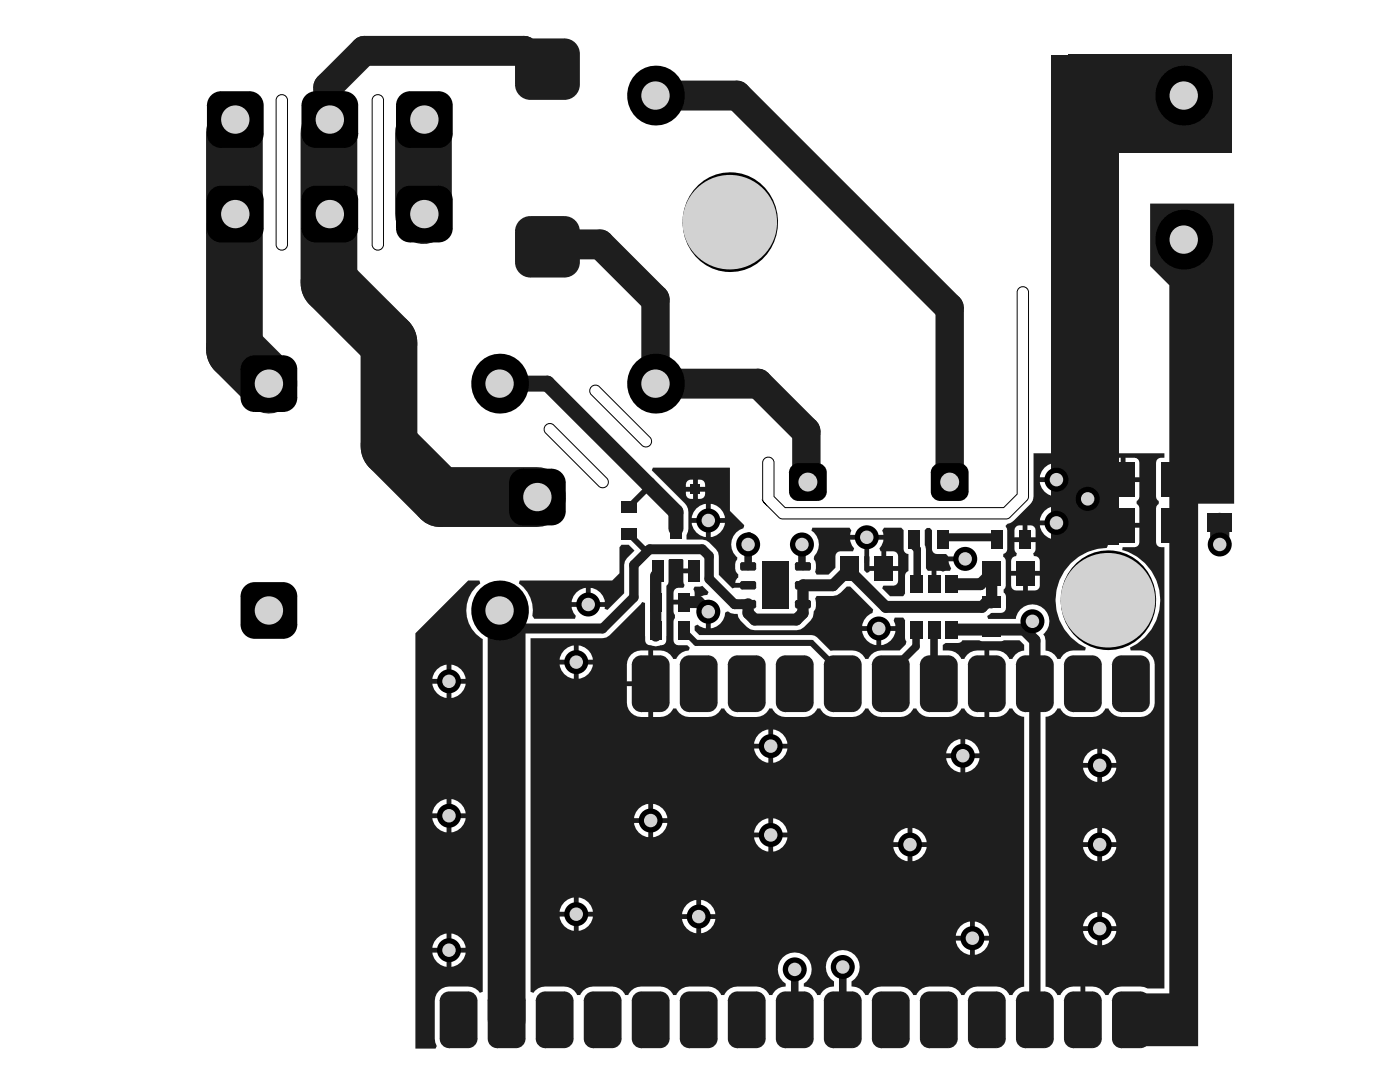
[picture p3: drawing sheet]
<svg xmlns="http://www.w3.org/2000/svg" width="279mm" height="216mm" viewBox="0 0 279 216" stroke-linecap="round" stroke-linejoin="round" font-family="sans-serif">
<g fill="#1e1e1e">
<path d="M138.6 117.1h1l.5-.2 1.3 1.2-.2 .6-.7 .1-1.3 .7-.6-.3v-.9l-.2-.7z"/>
<path d="M185 105.3h.6l.4 .5v3.8a.98 .98 0 0 0 1 .9h1.8l.5 .5h3.3v1h-3.3l.5 1.4-.2 .5h-.8l-.6 .2-.6-.2h-.7v2.7h-1v-2.7h-.7l-.4-.5v-3.8l-.2-.8v-3z"/>
<path d="M229.5 40.6h16.8v59.9h-7.2v108.3h-16.3v-10.6h10.6v-141.3l-3.9-3.8z"/>
<path d="M162.1 105.3h7.4l.4 .6-.2 .8h6.6l-.2-.8 .3-.6h3.5l.4 .5v3.8a.97 .97 0 0 0 1 .9v3.5a.93 .93 0 0 0-.7 .9v3.5l-.3 .5-2.7 .1-1.5-1.6 .2-.5h2a.98 .98 0 0 0 .9-1v-2h-5.7v.2l-.5 .2-.5-.5v-2.7l.5-.3 .5 .3v1.9h2.4v-3h-.2l-.2-.6 .4-.5 .4-1.2h-6.6l.4 1.2 .4 .5-.3 .6h-2.5a.98 .98 0 0 0-1 1v2.3l-1.3 1.4h-2.4l-.3-.6a3 3 0 0 0-.3-2.7l.1-.4a3.3 3.3 0 0 0-.6-5.1zM176.9 110v3h2.3v-2a.98 .98 0 0 0-.9-1z"/>
<path d="M130.3 93.3h15.4v8.6l2.8 2.9-.2 .6a3.3 3.3 0 0 0-1.2 5.8v.4a2.27 2.27 0 0 0 .2 3v.6l-.5 .6-.1 .5h2.6v1h-2.7l-.4 .1-2.7-2.7v-3.7a4.4 4.4 0 0 0-3.3-3.3h-3.1a1.75 1.75 0 0 1 .2-1.6l.1-3.9-.3-1.3-7-7.1zM139.3 95.7v1.4h1.4a1.15 1.15 0 0 0-1.4-1.4zM137.2 96l-.2 .3-.1 .8h1.4v-1.4l-.8 .1zM139.3 98.1v1.4a1.15 1.15 0 0 0 1.4-1.4zM136.9 98.1a1.15 1.15 0 0 0 1.4 1.4v-1.4zM141.8 100.5v2.9h2.9a3.2 3.2 0 0 0-2.9-2.9zM139 101.5l-.6 .7-.4 1.2h2.9v-2.9l-1.2 .4zM141.8 104.3v2.9a3.2 3.2 0 0 0 2.9-2.9zM138 104.3a3.2 3.2 0 0 0 2.9 2.9v-2.9z"/>
<path d="M140.9 122.1h.9v3.3a3.3 3.3 0 0 0 2.9-3.1l.5-.3a2.94 2.94 0 0 0 2 .5 4.5 4.5 0 0 0 3.4 3.3h8.4a4.4 4.4 0 0 0 3.4-3.5v-.3a2.48 2.48 0 0 0 .3-2.5l.3-.6h3.2l.9-.1 .6-.5 1.3-1.3h.7l4.6 4.6-.2 .7a3.2 3.2 0 0 0-2 2.6h6.6l-.4-1.1 .3-.6 1.7 .1 .3 .5v3.5l.3 .7-.2 .6-1.1 1.2h-3.7a2.8 2.8 0 0 0-2.6 1.7h-.6a2.76 2.76 0 0 0-2.6-1.7l-4.3 .1-2.7-2.7-.5-.4-.6-.1h-22.4l-1-.9v-.9l.6-.3 .5 .4 1.2 .4zM175.9 125.9v2.8a3.2 3.2 0 0 0 2.8-2.8zM172.1 125.9a3.2 3.2 0 0 0 2.8 2.8v-2.8z"/>
<path d="M82.9 126.4l10.5-10.6h2.3l.2 .6a6.6 6.6 0 0 0 .4 11.1v70.4l-.5 .2a2.77 2.77 0 0 0-2.4-1.2h-3.8a2.87 2.87 0 0 0-2.8 2.8v7.6l.1 .7 .3 .7-.3 .5h-4zM90.1 132.6v2.9h2.8a3.2 3.2 0 0 0-2.8-2.9zM87.2 133.6l-.5 .7-.4 1.2h2.8v-2.9l-1.2 .4zM90.1 136.4v2.9a3.2 3.2 0 0 0 2.8-2.9zM86.3 136.4a3.2 3.2 0 0 0 2.8 2.9v-2.9zM90.1 159.5v2.8h2.8a3.2 3.2 0 0 0-2.8-2.8zM87.2 160.4l-.5 .7-.4 1.2h2.8v-2.8l-1.2 .3zM90.1 163.3v2.8a3.2 3.2 0 0 0 2.8-2.8zM86.3 163.3a3.2 3.2 0 0 0 2.8 2.8v-2.8zM90.1 186.3v2.8h2.8a3.2 3.2 0 0 0-2.8-2.8zM87.2 187.2l-.5 .7-.4 1.2h2.8v-2.8l-1.2 .4zM90.1 190.1v2.8a3.2 3.2 0 0 0 2.8-2.8zM86.3 190.1a3.2 3.2 0 0 0 2.8 2.8v-2.8z"/>
<path d="M103.7 115.8h18.5l1.4-1.4v-5.2l.4-.5h1.5l1.1 1.2-1.5 1.5-.4 .6-.1 .7v5.7l-3.4 3.3-.5-.2v-.4h-6.6l.4 1.2 .4 .6-.2 .6h-8.1l-.4-.6a6.5 6.5 0 0 0-2.7-6.5zM117.9 117.3v2.8h2.8a3.2 3.2 0 0 0-2.8-2.8zM115 118.2l-.5 .7-.4 1.2h2.8v-2.8l-1.2 .4z"/>
<path d="M105.9 127.3h14.4l.7-.1 .6-.4 6.6-6.7 .5 .2v6.5a1.81 1.81 0 0 0 .7 1.9l.3 .1a4.1 4.1 0 0 0 3-.3 2.28 2.28 0 0 0 .3-1.7v-9.9l.4-.4v-.4v-4.4l.2-.2h2.6l.2 .2v1.7h2.1v1h-2.1v1.7l.2 .6-.1 .3-.1 .3h-1a.98 .98 0 0 0-1 1v1.4h2.1v.9h-2.1v1.4l.3 .7v.6l-.3 .7v3.8a.98 .98 0 0 0 1 1h1.8l.4 .4-.2 .6a2.75 2.75 0 0 0-2.4 1.7h-.7a2.76 2.76 0 0 0-2.6-1.7h-1.4v13.3a3.6 3.6 0 0 0 3.9-1.5l.1-.2h.7a2.76 2.76 0 0 0 2.6 1.7h3.7a2.8 2.8 0 0 0 2.6-1.7h.6a2.76 2.76 0 0 0 2.6 1.7h3.8a2.8 2.8 0 0 0 2.6-1.7h.6a2.76 2.76 0 0 0 2.6 1.7h3.8a2.8 2.8 0 0 0 2.6-1.7h.6a2.76 2.76 0 0 0 2.6 1.7h3.8a2.8 2.8 0 0 0 2.6-1.7h.6a2.76 2.76 0 0 0 2.6 1.7h3.8a2.8 2.8 0 0 0 2.6-1.7h.6a2.76 2.76 0 0 0 2.6 1.7h3.7a2.8 2.8 0 0 0 2.6-1.7h.7a2.76 2.76 0 0 0 2.6 1.7h1.4v-13.3a3.6 3.6 0 0 0-3.9 1.4l-.1 .3h-.7a2.76 2.76 0 0 0-2.6-1.7h-1.1l.1-1.1 .5-.4 2.9-.1 .5-.4h3.4l.5 .2 7.5-.2 .9 .9v1.1a2.71 2.71 0 0 0-2.4 1.7h-.6a2.76 2.76 0 0 0-2.6-1.7h-1.4v13.3a3.6 3.6 0 0 0 3.9-1.5l.1-.2h.6a2.7 2.7 0 0 0 2.4 1.6v53.9a2.71 2.71 0 0 0-2.4 1.6h-.6a2.76 2.76 0 0 0-2.6-1.6h-3.7a2.8 2.8 0 0 0-2.6 1.6h-.7a2.76 2.76 0 0 0-2.6-1.6h-3.7a2.8 2.8 0 0 0-2.6 1.6h-.6a2.76 2.76 0 0 0-2.6-1.6h-3.8a2.8 2.8 0 0 0-2.6 1.6h-.6a2.81 2.81 0 0 0-2.8-1.6v-1.1a3.4 3.4 0 0 0 .9-5 3.4 3.4 0 0 0-5.2 0 3.4 3.4 0 0 0 .8 5v1.1a2.81 2.81 0 0 0-2.7 1.6h-.6a2.81 2.81 0 0 0-2.7-1.6v-.6a3.4 3.4 0 0 0 .8-5.1 3.4 3.4 0 0 0-5.1 0 3.4 3.4 0 0 0 .7 5.1v.6a2.81 2.81 0 0 0-2.7 1.6h-.6a2.76 2.76 0 0 0-2.6-1.6h-3.8a2.8 2.8 0 0 0-2.6 1.6h-.6a2.76 2.76 0 0 0-2.6-1.6h-3.7a2.8 2.8 0 0 0-2.6 1.6h-.7a2.76 2.76 0 0 0-2.6-1.6h-3.7a2.8 2.8 0 0 0-2.6 1.6h-.6a2.76 2.76 0 0 0-2.6-1.6h-3.8a2.8 2.8 0 0 0-2.6 1.6h-.6a2.76 2.76 0 0 0-2.6-1.6h-3.8a2.77 2.77 0 0 0-2.3 1.2l-.6-.2zM115.5 128.8v2.8h2.8a3.2 3.2 0 0 0-2.8-2.8zM112.6 129.7l-.5 .7-.4 1.2h2.8v-2.8l-1.2 .4zM115.5 132.6v2.8a3.2 3.2 0 0 0 2.8-2.8zM111.7 132.6a3.2 3.2 0 0 0 2.8 2.8v-2.8zM125.9 130.6l-.7 1.3-.1 4h4.3v-6.1a3.8 3.8 0 0 0-3.5 .8zM125.1 136.9v3.3a2.87 2.87 0 0 0 2.9 2.9h1.4v-6.2zM154.3 145.6v2.8h2.8a3.2 3.2 0 0 0-2.8-2.8zM151.4 146.5l-.5 .7-.4 1.2h2.8v-2.8l-1.2 .4zM192.6 147.5v2.8h2.9a3.2 3.2 0 0 0-2.9-2.8zM189.8 148.4l-.6 .7-.4 1.2h2.9v-2.8l-1.2 .4zM154.3 149.4v2.8a3.2 3.2 0 0 0 2.8-2.8zM150.5 149.4a3.2 3.2 0 0 0 2.8 2.8v-2.8zM192.6 151.3v2.8a3.2 3.2 0 0 0 2.9-2.8zM188.8 151.3a3.2 3.2 0 0 0 2.9 2.8v-2.8zM130.3 160.4v2.9h2.9a3.2 3.2 0 0 0-2.9-2.9zM127.5 161.3l-.6 .7-.4 1.3h2.9v-2.9l-1.2 .4zM154.3 163.3v2.8h2.8a3.2 3.2 0 0 0-2.8-2.8zM151.4 164.2l-.5 .7-.4 1.2h2.8v-2.8l-1.2 .4zM130.3 164.2v2.9a3.2 3.2 0 0 0 2.9-2.9zM126.5 164.2a3.2 3.2 0 0 0 2.9 2.9v-2.9zM182.1 165.2v2.8h2.8a3.2 3.2 0 0 0-2.8-2.8zM179.2 166.1l-.5 .7-.4 1.2h2.8v-2.8l-1.2 .4zM154.3 167.1v2.8a3.2 3.2 0 0 0 2.8-2.8zM150.5 167.1a3.2 3.2 0 0 0 2.8 2.8v-2.8zM182.1 169v2.8a3.2 3.2 0 0 0 2.8-2.8zM178.3 169a3.2 3.2 0 0 0 2.8 2.8v-2.8zM115.5 179.1v2.8h2.8a3.2 3.2 0 0 0-2.8-2.8zM112.6 180l-.5 .7-.4 1.2h2.8v-2.8l-1.2 .4zM139.9 179.6v2.8h2.9a3.2 3.2 0 0 0-2.9-2.8zM137.1 180.5l-.6 .7-.4 1.2h2.9v-2.8l-1.2 .4zM115.5 182.9v2.8a3.2 3.2 0 0 0 2.8-2.8zM111.7 182.9a3.2 3.2 0 0 0 2.8 2.8v-2.8zM139.9 183.4v2.8a3.2 3.2 0 0 0 2.9-2.8zM136.1 183.4a3.2 3.2 0 0 0 2.9 2.8v-2.8zM194.5 183.9v2.8h2.9a3.2 3.2 0 0 0-2.9-2.8zM191.7 184.8l-.6 .7-.4 1.2h2.9v-2.8l-1.2 .4zM194.5 187.7v2.8a3.2 3.2 0 0 0 2.9-2.8zM190.7 187.7a3.2 3.2 0 0 0 2.9 2.8v-2.8z"/>
<path d="M206.3 90.4h26.1v.9a1.22 1.22 0 0 0-1.7 1v6.8l.3 .7a.53 .53 0 0 1 0 .9l-.3 .7v6.8a.98 .98 0 0 0 1 1h.7v88h-3.4l-.7-.3h-.7h-3.8a2.8 2.8 0 0 0-2.6 1.6h-.6a2.76 2.76 0 0 0-2.6-1.6h-1.4v6.6h-1v-6.6a3.6 3.6 0 0 0-3.9 1.4l-.1 .2h-.6a2.69 2.69 0 0 0-2.3-1.6v-53.9a2.71 2.71 0 0 0 2.3-1.6h.6a2.76 2.76 0 0 0 2.6 1.7h3.8a2.8 2.8 0 0 0 2.6-1.7h.6a2.76 2.76 0 0 0 2.6 1.7h3.8a2.87 2.87 0 0 0 2.9-2.9v-7.5a2.87 2.87 0 0 0-2.9-2.9h-1.9l-.2-.6 1.5-.8a10.7 10.7 0 0 0 2.8-2.8l1-1.9 .6-2a10.7 10.7 0 0 0-.1-4l-.6-2-1-1.8a10.7 10.7 0 0 0-2.8-2.8l-1.7-.9-1.2-.4v-.6h2.4a.98 .98 0 0 0 1-1v-2.9h-6.5v2.9a.85 .85 0 0 1-.1 1.1l-1.6 .2-1.3 .4-.9 .3-1.8 .9a10.7 10.7 0 0 0-2.8 2.9l-.9 1.7-.7 2.1a10.7 10.7 0 0 0 .1 4l.6 2.1 1 1.8a10.7 10.7 0 0 0 2.8 2.7l1.4 .8-.1 .6h-2.4a2.8 2.8 0 0 0-2.6 1.7h-.6a2.7 2.7 0 0 0-2.3-1.7v-2l-.2-.8-.3-.5a3.4 3.4 0 0 0-.5-5.5 3.4 3.4 0 0 0-5 2.5h-5.5l-.2-.6 .8-.6h2a.98 .98 0 0 0 1-1v-2.2l-.1-.4-.4-.5v-.5l.4-.5v-.4v-4.9v-.3l-.5-.5 .1-.6a.93 .93 0 0 0 .7-.9v-3.8l-.3-.9 .4-.4 .5-.1 .7-.5 3.3-3.3 .5-.7 .2-.8zM224.6 91.3v3.9h2.8v-2.9a.98 .98 0 0 0-1-1zM221.2 91.6l-.3 .7v2.9h2.8v-3.9h-1.8zM211.3 92.4v2.8h2.9a3.2 3.2 0 0 0-2.9-2.8zM208.4 93.3l-.5 .7-.4 1.2h2.9v-2.8l-1.3 .4zM217.5 96.2v6.7a3.3 3.3 0 0 0 2.9-3.3l.6-.1 .2 .3a.53 .53 0 0 1 0 .9l-.3 .7v2.9h6.5v-2.9l-.3-.7a.53 .53 0 0 1 0-.9l.3-.7v-2.9h-3.3v-.5v.5h-3.2v2.4l-.6 .1a3.3 3.3 0 0 0-2.8-2.5zM207.5 96.2a3.2 3.2 0 0 0 2.9 2.8v-2.8zM211.3 96.2v2.8a3.1 3.1 0 0 0 2.4-1.5l.4 .4-.3 1.2h2.8v-2.9a3.1 3.1 0 0 0-2.4 1.5l-.4-.3 .4-1.2zM213.8 100a3.2 3.2 0 0 0 2.8 2.9v-2.9zM211.3 101v2.9h2.9a3.2 3.2 0 0 0-2.9-2.9zM208.4 101.9l-.5 .7-.4 1.3h2.9v-2.9l-1.3 .4zM205 104.8v2.4h1.7v-1.4a1.15 1.15 0 0 0-1.7-1zM202.7 105.1l-.2 .7v1.4h1.6v-2.4l-1 .1zM211.3 104.8v2.9a3.2 3.2 0 0 0 2.9-2.9zM207.5 104.8a3.2 3.2 0 0 0 2.9 2.9v-2.9zM202.5 108.2v1.7l.4 .5-.1 .6a.98 .98 0 0 0-1 .9v2h5.7v-2a1 1 0 0 0-1.2-.9l-.1-.6 .4-.5 .1-1.7zM205.1 114.9v2.9h1.4a.98 .98 0 0 0 1-1v-1.9zM201.8 114.9v1.9a.98 .98 0 0 0 1 1h1.4v-2.9zM219.9 149.4v2.8h2.9a3.2 3.2 0 0 0-2.9-2.8zM217.1 150.3l-.6 .7-.4 1.2h2.9v-2.8l-1.2 .4zM219.9 153.2v2.8a3.2 3.2 0 0 0 2.9-2.8zM216.1 153.2a3.2 3.2 0 0 0 2.9 2.8v-2.8zM219.9 165.2v2.8h2.9a3.2 3.2 0 0 0-2.9-2.8zM217.1 166.1l-.6 .7-.4 1.2h2.9v-2.8l-1.2 .4zM219.9 169v2.8a3.2 3.2 0 0 0 2.9-2.8zM216.1 169a3.2 3.2 0 0 0 2.9 2.8v-2.8zM219.9 182v2.8h2.9a3.2 3.2 0 0 0-2.9-2.8zM217.1 182.9l-.6 .7-.4 1.2h2.9v-2.8l-1.2 .4zM219.9 185.8v2.8a3.2 3.2 0 0 0 2.9-2.8zM216.1 185.8a3.2 3.2 0 0 0 2.9 2.8v-2.8z"/>
</g>
<path d="M55.3 19.4a1.14 1.14 0 0 1 1.3-.5 1.14 1.14 0 0 1 .8 1.1v28.8a1.13 1.13 0 0 1-1.2 1.1 1.13 1.13 0 0 1-1.1-1.1v-29zM74.4 19.4a1.14 1.14 0 0 1 1.3-.5 1.14 1.14 0 0 1 .8 1.1v28.8a1.13 1.13 0 0 1-1.1 1.1 1.13 1.13 0 0 1-1.1-1.1v-29zM117.9 77.3a1.13 1.13 0 0 1 1.7-.1l10.1 10a1.13 1.13 0 0 1 0 1.7 1.13 1.13 0 0 1-1.6-.1l-10.1-10a1.1 1.1 0 0 1-.1-1.5zM108.8 85a1.13 1.13 0 0 1 1.7-.1l10.6 10.5a1.13 1.13 0 0 1 0 1.6 1.13 1.13 0 0 1-1.6 0l-10.6-10.5a1.1 1.1 0 0 1-.1-1.5zM152.4 91.7a1.14 1.14 0 0 1 1.3-.4 1.14 1.14 0 0 1 .8 1.1v6.7l2.2 2.2h43.6l2.7-2.7v-40.3a1.13 1.13 0 0 1 1.1-1.1 1.13 1.13 0 0 1 1.2 1.1v40.9l-.3 .6-3.7 3.6-.4 .2-45-.1-.4-.2-3-3-.3-.4v-7.8z" fill="none" stroke="#000" stroke-width=".2"/>
<path d="M149.3 120.6h-2.7l-5.1-5.1v-4.5l-1.3-1.4h-10.6l-3.1 3.1v6.5l-6.2 6.2h-16.3l-2.9-2.9h-1.4" fill="none" stroke="#1e1e1e" stroke-width="1.9"/>
<path d="M129.4 96.7v.6l-3.9 3.8M125.5 106.6l3.1 3h1M136.5 125.9l2.4 2.4h23.1l6.2 6.2v1" fill="none" stroke="#1e1e1e" stroke-width="1.2"/>
<path d="M130.9 114.9v11.9M190 116.6h5.7l2.2-2.2v5.8h-1l-.9 .9h-19.2l-7.2-7.2v-.5l-3.4 3.4h-6v5.5l-1.2 1.3h-8.4l-1.3-1.3v-1.7M136.5 120.1h2.9l2 2M190 125.6h14.3l2.2 2.2v75.7" fill="none" stroke="#1e1e1e" stroke-width="2.3"/>
<path d="M149.5 107l-.2 .2v5.8M159.6 107.2l.4 .5v5.1l.2 .2M182.1 108.6l.9 1v6.7l-.2 .3M189.2 107.2h9.7M182.8 125.6v3.4l-5 5v2.4M186.4 125.6v9.9l1 .9M158.6 193.4v10.6l-.5 .4M168.2 193v10.5" fill="none" stroke="#1e1e1e" stroke-width="1.6"/>
<path d="M108.3 13.8l-3.7-3.7h-31.9l-7.4 7.4v8.6M130.8 19.1h16.3l42.4 42.4v34.7M109.3 48.8h10.5l11 11v16.8h20.5l9.6 9.5v10.1" fill="none" stroke="#1e1e1e" stroke-width="5.8"/>
<path d="M173 107.2v4.8" fill="none" stroke="#1e1e1e" stroke-width=".97"/>
<path d="M243.4 104.3v4.3" fill="none" stroke="#1e1e1e" stroke-width="3.9"/>
<path d="M99.7 76.6h9.6l25.6 25.6v3.2" fill="none" stroke="#1e1e1e" stroke-width="3.1"/>
<path d="M46.8 26.6v43.1l6.9 6.9M65.6 26.6v29.8l12 12v20.6l10.2 10.2h19.4M84.5 26.6v16.1" fill="none" stroke="#1e1e1e" stroke-width="11.6"/>
<path d="M108.3 13.8h1M109.3 48.8v.4M101.1 121.8v81.7" fill="none" stroke="#1e1e1e" stroke-width="7.7"/>
<g fill="#1e1e1e">
<path d="M213.2 10.9h32.6v19.7h-32.6z" fill-rule="evenodd"/>
<path d="M209.9 10.9h13.4v97.7h-13.4z" fill-rule="evenodd"/>
</g>
<path d="M149.5 107l-.2 .5" fill="none" stroke="#1e1e1e" stroke-width="1.6"/>
<circle cx="154.7" cy="116.8" r="2.4" fill="#000"/>
<circle cx="154.7" cy="116.8" r="1.34" fill="#d2d2d2"/>
<circle cx="117.4" cy="120.6" r="2.4" fill="#000"/>
<circle cx="117.4" cy="120.6" r="1.34" fill="#d2d2d2"/>
<circle cx="158.6" cy="193.4" r="2.4" fill="#000"/>
<circle cx="158.6" cy="193.4" r="1.34" fill="#d2d2d2"/>
<circle cx="206" cy="124" r="2.4" fill="#000"/>
<circle cx="206" cy="124" r="1.34" fill="#d2d2d2"/>
<circle cx="192.6" cy="111.5" r="2.4" fill="#000"/>
<circle cx="192.6" cy="111.5" r="1.34" fill="#d2d2d2"/>
<circle cx="243.4" cy="108.6" r="2.4" fill="#000"/>
<circle cx="243.4" cy="108.6" r="1.34" fill="#d2d2d2"/>
<circle cx="173" cy="107.2" r="2.4" fill="#000"/>
<circle cx="173" cy="107.2" r="1.34" fill="#d2d2d2"/>
<circle cx="141.4" cy="103.9" r="2.4" fill="#000"/>
<circle cx="141.4" cy="103.9" r="1.34" fill="#d2d2d2"/>
<circle cx="141.4" cy="122.1" r="2.4" fill="#000"/>
<circle cx="141.4" cy="122.1" r="1.34" fill="#d2d2d2"/>
<circle cx="175.4" cy="125.4" r="2.4" fill="#000"/>
<circle cx="175.4" cy="125.4" r="1.34" fill="#d2d2d2"/>
<circle cx="210.8" cy="104.3" r="2.4" fill="#000"/>
<circle cx="210.8" cy="104.3" r="1.34" fill="#d2d2d2"/>
<circle cx="217.1" cy="99.5" r="2.4" fill="#000"/>
<circle cx="217.1" cy="99.5" r="1.34" fill="#d2d2d2"/>
<circle cx="210.8" cy="95.7" r="2.4" fill="#000"/>
<circle cx="210.8" cy="95.7" r="1.34" fill="#d2d2d2"/>
<circle cx="181.6" cy="168.5" r="2.4" fill="#000"/>
<circle cx="181.6" cy="168.5" r="1.34" fill="#d2d2d2"/>
<circle cx="194.1" cy="187.2" r="2.4" fill="#000"/>
<circle cx="194.1" cy="187.2" r="1.34" fill="#d2d2d2"/>
<circle cx="192.2" cy="150.8" r="2.4" fill="#000"/>
<circle cx="192.2" cy="150.8" r="1.34" fill="#d2d2d2"/>
<circle cx="153.8" cy="148.9" r="2.4" fill="#000"/>
<circle cx="153.8" cy="148.9" r="1.34" fill="#d2d2d2"/>
<circle cx="153.8" cy="166.6" r="2.4" fill="#000"/>
<circle cx="153.8" cy="166.6" r="1.34" fill="#d2d2d2"/>
<circle cx="139.4" cy="182.9" r="2.4" fill="#000"/>
<circle cx="139.4" cy="182.9" r="1.34" fill="#d2d2d2"/>
<circle cx="115" cy="182.4" r="2.4" fill="#000"/>
<circle cx="115" cy="182.4" r="1.34" fill="#d2d2d2"/>
<circle cx="129.9" cy="163.7" r="2.4" fill="#000"/>
<circle cx="129.9" cy="163.7" r="1.34" fill="#d2d2d2"/>
<circle cx="115" cy="132.1" r="2.4" fill="#000"/>
<circle cx="115" cy="132.1" r="1.34" fill="#d2d2d2"/>
<circle cx="89.6" cy="135.9" r="2.4" fill="#000"/>
<circle cx="89.6" cy="135.9" r="1.34" fill="#d2d2d2"/>
<circle cx="89.6" cy="162.8" r="2.4" fill="#000"/>
<circle cx="89.6" cy="162.8" r="1.34" fill="#d2d2d2"/>
<circle cx="89.6" cy="189.6" r="2.4" fill="#000"/>
<circle cx="89.6" cy="189.6" r="1.34" fill="#d2d2d2"/>
<circle cx="219.5" cy="185.3" r="2.4" fill="#000"/>
<circle cx="219.5" cy="185.3" r="1.34" fill="#d2d2d2"/>
<circle cx="219.5" cy="168.5" r="2.4" fill="#000"/>
<circle cx="219.5" cy="168.5" r="1.34" fill="#d2d2d2"/>
<circle cx="219.5" cy="152.7" r="2.4" fill="#000"/>
<circle cx="219.5" cy="152.7" r="1.34" fill="#d2d2d2"/>
<circle cx="160" cy="108.6" r="2.4" fill="#000"/>
<circle cx="160" cy="108.6" r="1.34" fill="#d2d2d2"/>
<circle cx="149.3" cy="108.6" r="2.4" fill="#000"/>
<circle cx="149.3" cy="108.6" r="1.34" fill="#d2d2d2"/>
<circle cx="168.2" cy="193" r="2.4" fill="#000"/>
<circle cx="168.2" cy="193" r="1.34" fill="#d2d2d2"/>
<path d="M48 119l2.8-2.8h5.7l2.8 2.8v5.6l-2.8 2.9h-5.7l-2.8-2.9z" fill-rule="evenodd" fill="#000"/>
<g fill="#000">
<path d="M48 119h2.8zM48.6 117.2a2.83 2.83 0 0 1 2.2-1v2.8h-2.8l.1-.7z"/>
<path d="M56.5 116.2v2.8zM56.5 116.2a2.83 2.83 0 0 1 2.8 2.8h-2.8z"/>
<path d="M50.8 124.6v2.9zM48 124.6h2.8v2.9a2.83 2.83 0 0 1-2.8-2.9z"/>
<path d="M56.5 124.6h2.8zM56.5 124.6h2.8a2.83 2.83 0 0 1-2.8 2.9z"/>
</g>
<circle cx="53.7" cy="121.8" r="2.83" fill="#d2d2d2"/>
<path d="M48 73.7l2.8-2.8h5.7l2.8 2.8v5.7l-2.8 2.8h-5.7l-2.8-2.8z" fill-rule="evenodd" fill="#000"/>
<g fill="#000">
<path d="M48 73.7h2.8zM48.6 72a2.83 2.83 0 0 1 2.2-1.1v2.8h-2.8l.1-.6z"/>
<path d="M50.8 79.4v2.8zM48 79.4h2.8v2.8a2.83 2.83 0 0 1-2.8-2.8z"/>
<path d="M56.5 79.4h2.8zM56.5 79.4h2.8a2.83 2.83 0 0 1-2.8 2.8z"/>
<path d="M56.5 70.9v2.8zM56.5 70.9a2.83 2.83 0 0 1 2.8 2.8h-2.8z"/>
</g>
<circle cx="53.7" cy="76.6" r="2.83" fill="#d2d2d2"/>
<path d="M41.3 39.9l2.8-2.8h5.7l2.8 2.8v5.6l-2.8 2.9h-5.7l-2.8-2.9z" fill-rule="evenodd" fill="#000"/>
<g fill="#000">
<path d="M41.3 39.9h2.8zM41.9 38.1a2.83 2.83 0 0 1 2.2-1v2.8h-2.8l.1-.7z"/>
<path d="M49.8 37.1v2.8zM49.8 37.1a2.83 2.83 0 0 1 2.8 2.8h-2.8z"/>
<path d="M44.1 45.5v2.9zM41.3 45.5h2.8v2.9a2.83 2.83 0 0 1-2.8-2.9z"/>
<path d="M49.8 45.5h2.8zM49.8 45.5h2.8a2.83 2.83 0 0 1-2.8 2.9z"/>
</g>
<circle cx="47" cy="42.7" r="2.83" fill="#d2d2d2"/>
<path d="M79 39.9l2.9-2.8h5.6l2.9 2.8v5.6l-2.9 2.9h-5.6l-2.9-2.9z" fill-rule="evenodd" fill="#000"/>
<g fill="#000">
<path d="M79 39.9h2.9zM79.7 38.1a2.83 2.83 0 0 1 2.2-1v2.8h-2.9l.1-.7z"/>
<path d="M87.5 37.1v2.8zM87.5 37.1a2.83 2.83 0 0 1 2.9 2.8h-2.9z"/>
<path d="M81.9 45.5v2.9zM79 45.5h2.9v2.9a2.83 2.83 0 0 1-2.9-2.9z"/>
<path d="M87.5 45.5h2.9zM87.5 45.5h2.9a2.83 2.83 0 0 1-2.9 2.9z"/>
</g>
<circle cx="84.7" cy="42.7" r="2.83" fill="#d2d2d2"/>
<circle cx="99.7" cy="121.8" r="5.8" fill="#000"/>
<circle cx="99.7" cy="121.8" r="2.83" fill="#d2d2d2"/>
<path d="M101.6 96.4l2.8-2.9h5.7l2.8 2.9v5.6l-2.8 2.8h-5.7l-2.8-2.8z" fill-rule="evenodd" fill="#000"/>
<g fill="#000">
<path d="M101.6 96.4h2.8zM102.2 94.6a2.83 2.83 0 0 1 2.2-1.1v2.9h-2.8l.1-.7z"/>
<path d="M110.1 93.5v2.9zM110.1 93.5a2.83 2.83 0 0 1 2.8 2.9h-2.8z"/>
<path d="M104.4 102v2.8zM101.6 102h2.8v2.8a2.83 2.83 0 0 1-2.8-2.8z"/>
<path d="M110.1 102h2.8zM110.1 102h2.8a2.83 2.83 0 0 1-2.8 2.8z"/>
</g>
<circle cx="107.2" cy="99.2" r="2.83" fill="#d2d2d2"/>
<circle cx="99.7" cy="76.6" r="5.8" fill="#000"/>
<circle cx="99.7" cy="76.6" r="2.83" fill="#d2d2d2"/>
<circle cx="130.8" cy="76.6" r="5.8" fill="#000"/>
<circle cx="130.8" cy="76.6" r="2.83" fill="#d2d2d2"/>
<path d="M157.5 94.3l1.8-1.9h3.8l1.9 1.9v3.8l-1.9 1.9h-3.8l-1.8-1.9z" fill-rule="evenodd" fill="#000"/>
<g fill="#000">
<path d="M159.3 98.1v1.9zM157.5 98.1h1.8v1.9a1.89 1.89 0 0 1-1.8-1.9z"/>
<path d="M157.5 94.3h1.8zM158 93l.8-.5 .5-.1v1.9h-1.8v-.5z"/>
<path d="M163.1 98.1h1.9zM163.1 98.1h1.9a1.89 1.89 0 0 1-1.9 1.9z"/>
<path d="M163.1 92.4v1.9zM163.1 92.4a1.89 1.89 0 0 1 1.9 1.9h-1.9z"/>
</g>
<circle cx="161.2" cy="96.2" r="1.89" fill="#d2d2d2"/>
<path d="M187.6 92.4h3.8l1.9 1.9v3.8l-1.9 1.9h-3.8l-1.8-1.9v-3.8z" fill-rule="evenodd" fill="#000"/>
<g fill="#000">
<path d="M187.6 98.1v1.9zM185.8 98.1h1.8v1.9a1.89 1.89 0 0 1-1.8-1.9z"/>
<path d="M185.8 94.3h1.8zM186.3 93l.8-.5 .5-.1v1.9h-1.8v-.5z"/>
<path d="M191.4 98.1h1.9zM191.4 98.1h1.9a1.89 1.89 0 0 1-1.9 1.9z"/>
<path d="M191.4 92.4v1.9zM191.4 92.4a1.89 1.89 0 0 1 1.9 1.9h-1.9z"/>
</g>
<circle cx="189.5" cy="96.2" r="1.89" fill="#d2d2d2"/>
<path d="M41.3 21l2.8-2.8h5.7l2.8 2.8v5.7l-2.8 2.8h-5.7l-2.8-2.8z" fill-rule="evenodd" fill="#000"/>
<g fill="#000">
<path d="M41.3 21h2.8zM41.9 19.3a2.83 2.83 0 0 1 2.2-1.1v2.8h-2.8l.1-.6z"/>
<path d="M44.1 26.7v2.8zM41.3 26.7h2.8v2.8a2.83 2.83 0 0 1-2.8-2.8z"/>
<path d="M49.8 18.2v2.8zM49.8 18.2a2.83 2.83 0 0 1 2.8 2.8h-2.8z"/>
<path d="M49.8 26.7h2.8zM49.8 26.7h2.8a2.83 2.83 0 0 1-2.8 2.8z"/>
</g>
<circle cx="47" cy="23.9" r="2.83" fill="#d2d2d2"/>
<path d="M79 21l2.9-2.8h5.6l2.9 2.8v5.7l-2.9 2.8h-5.6l-2.9-2.8z" fill-rule="evenodd" fill="#000"/>
<g fill="#000">
<path d="M79 21h2.9zM79.7 19.3a2.83 2.83 0 0 1 2.2-1.1v2.8h-2.9l.1-.6z"/>
<path d="M81.9 26.7v2.8zM79 26.7h2.9v2.8a2.83 2.83 0 0 1-2.9-2.8z"/>
<path d="M87.5 18.2v2.8zM87.5 18.2a2.83 2.83 0 0 1 2.9 2.8h-2.9z"/>
<path d="M87.5 26.7h2.9zM87.5 26.7h2.9a2.83 2.83 0 0 1-2.9 2.8z"/>
</g>
<circle cx="84.7" cy="23.9" r="2.83" fill="#d2d2d2"/>
<circle cx="130.8" cy="19.1" r="5.8" fill="#000"/>
<circle cx="130.8" cy="19.1" r="2.83" fill="#d2d2d2"/>
<circle cx="236.2" cy="19.1" r="5.8" fill="#000"/>
<circle cx="236.2" cy="19.1" r="2.83" fill="#d2d2d2"/>
<circle cx="236.2" cy="47.8" r="5.8" fill="#000"/>
<circle cx="236.2" cy="47.8" r="2.83" fill="#d2d2d2"/>
<path d="M60.2 39.9l2.8-2.8h5.7l2.8 2.8v5.6l-2.8 2.9h-5.7l-2.8-2.9z" fill-rule="evenodd" fill="#000"/>
<g fill="#000">
<path d="M60.2 39.9h2.8zM60.8 38.1a2.83 2.83 0 0 1 2.2-1v2.8h-2.8v-.7z"/>
<path d="M68.7 37.1v2.8zM68.7 37.1a2.83 2.83 0 0 1 2.8 2.8h-2.8z"/>
<path d="M63 45.5v2.9zM60.2 45.5h2.8v2.9a2.83 2.83 0 0 1-2.8-2.9z"/>
<path d="M68.7 45.5h2.8zM68.7 45.5h2.8a2.83 2.83 0 0 1-2.8 2.9z"/>
</g>
<circle cx="65.8" cy="42.7" r="2.83" fill="#d2d2d2"/>
<path d="M60.2 21l2.8-2.8h5.7l2.8 2.8v5.7l-2.8 2.8h-5.7l-2.8-2.8z" fill-rule="evenodd" fill="#000"/>
<g fill="#000">
<path d="M60.2 21h2.8zM60.8 19.3a2.83 2.83 0 0 1 2.2-1.1v2.8h-2.8v-.6z"/>
<path d="M63 26.7v2.8zM60.2 26.7h2.8v2.8a2.83 2.83 0 0 1-2.8-2.8z"/>
<path d="M68.7 18.2v2.8zM68.7 18.2a2.83 2.83 0 0 1 2.8 2.8h-2.8z"/>
<path d="M68.7 26.7h2.8zM68.7 26.7h2.8a2.83 2.83 0 0 1-2.8 2.8z"/>
</g>
<circle cx="65.8" cy="23.9" r="2.83" fill="#d2d2d2"/>
<circle cx="145.6" cy="44.3" r="9.7" fill="#000"/>
<circle cx="145.6" cy="44.3" r="9.4" fill="#d2d2d2"/>
<circle cx="221.1" cy="119.8" r="9.7" fill="#000"/>
<circle cx="221.1" cy="119.8" r="9.4" fill="#d2d2d2"/>
<g fill="#1e1e1e">
<path d="M129.7 118.3h2.3v3.7h-2.3z" fill-rule="evenodd"/>
<path d="M130.2 111.7h2.2v4.4h-2.2z" fill-rule="evenodd"/>
<path d="M129.6 96.7h1.8v1.9h-1.8z" fill-rule="evenodd"/>
<path d="M135.4 118.3h2.3v3.7h-2.3z" fill-rule="evenodd"/>
<path d="M137.4 111.7h2.2v4.4h-2.2z" fill-rule="evenodd"/>
<path d="M137.9 96.7h1.8v1.9h-1.8z" fill-rule="evenodd"/>
<path d="M158.6 120.1l.5-.4h2.3l.5 .4v.9l-.5 .4h-2.3l-.5-.4z" fill-rule="evenodd"/>
<path d="M158.6 112.6l.5-.4h2.3l.5 .4v.8l-.5 .5h-2.3l-.5-.5z" fill-rule="evenodd"/>
<path d="M167.7 111h3.8v4.9h-3.8z" fill-rule="evenodd"/>
<path d="M174.5 111h3.8v4.9h-3.8z" fill-rule="evenodd"/>
<path d="M181.3 105.8h2.3v3.8h-2.3z" fill-rule="evenodd"/>
<path d="M196 119.1h3.8v2.2h-3.8z" fill-rule="evenodd"/>
<path d="M196 111.9h3.7v4.9h-3.7z" fill-rule="evenodd"/>
<path d="M197.8 105.8h2.2v3.8h-2.2z" fill-rule="evenodd"/>
<path d="M203.4 105.8h2.3v3.8h-2.3z" fill-rule="evenodd"/>
<path d="M129.7 124h2.3v3.8h-2.3z" fill-rule="evenodd"/>
<path d="M135.4 124h2.3v3.8h-2.3z" fill-rule="evenodd"/>
<path d="M158.6 116.4l.5-.5h2.3l.5 .5v.8l-.5 .4h-2.3l-.5-.4z" fill-rule="evenodd"/>
<path d="M181.6 123.9h2.4v3.4h-2.4z" fill-rule="evenodd"/>
<path d="M181.6 114.9h2.4v3.4h-2.4z" fill-rule="evenodd"/>
<path d="M188.8 123.9h2.4v3.4h-2.4z" fill-rule="evenodd"/>
<path d="M188.8 114.9h2.4v3.4h-2.4z" fill-rule="evenodd"/>
<path d="M196 124.7h3.8v2.3h-3.8z" fill-rule="evenodd"/>
<path d="M147.7 120.1l.4-.4h2.4l.4 .4v.9l-.4 .4h-2.4l-.4-.4z" fill-rule="evenodd"/>
<path d="M147.7 112.6l.4-.4h2.4l.4 .4v.8l-.4 .5h-2.4l-.4-.5z" fill-rule="evenodd"/>
<path d="M133.8 103.3h2.2v4.3h-2.2z" fill-rule="evenodd"/>
<path d="M124 105.5h3.1v2.2h-3.1z" fill-rule="evenodd"/>
<path d="M202.8 111.9h3.7v4.9h-3.7z" fill-rule="evenodd"/>
<path d="M187 105.8h2.2v3.8h-2.2z" fill-rule="evenodd"/>
<path d="M102.8 10.7l3-3h6.9l3 3v6.2l-3 3h-6.9l-3-3z" fill-rule="evenodd"/>
<path d="M126.1 132.7l1.9-1.9h3.7l1.9 1.9v7.5l-1.9 1.9h-3.7l-1.9-1.9z" fill-rule="evenodd"/>
<path d="M135.7 132.7l1.9-1.9h3.7l1.9 1.9v7.5l-1.9 1.9h-3.7l-1.9-1.9z" fill-rule="evenodd"/>
<path d="M147.7 116.4l.4-.5h2.4l.4 .5v.8l-.4 .4h-2.4l-.4-.4z" fill-rule="evenodd"/>
<path d="M124 100h3.1v2.3h-3.1z" fill-rule="evenodd"/>
<path d="M154.8 132.7l1.9-1.9h3.8l1.9 1.9v7.5l-1.9 1.9h-3.8l-1.9-1.9z" fill-rule="evenodd"/>
<path d="M164.4 132.7l1.9-1.9h3.8l1.9 1.9v7.5l-1.9 1.9h-3.8l-1.9-1.9z" fill-rule="evenodd"/>
<path d="M174 132.7l1.9-1.9h3.8l1.9 1.9v7.5l-1.9 1.9h-3.8l-1.9-1.9z" fill-rule="evenodd"/>
<path d="M193.2 132.7l1.9-1.9h3.7l1.9 1.9v7.5l-1.9 1.9h-3.7l-1.9-1.9z" fill-rule="evenodd"/>
<path d="M202.8 132.7l1.8-1.9h3.8l1.9 1.9v7.5l-1.9 1.9h-3.8l-1.8-1.9z" fill-rule="evenodd"/>
<path d="M185.2 123.9h2.4v3.4h-2.4z" fill-rule="evenodd"/>
<path d="M185.2 114.9h2.4v3.4h-2.4z" fill-rule="evenodd"/>
<path d="M221.9 132.7l1.9-1.9h3.8l1.9 1.9v7.5l-1.9 1.9h-3.8l-1.9-1.9z" fill-rule="evenodd"/>
<path d="M221.9 92.3h4.5v6.8h-4.5z" fill-rule="evenodd"/>
<path d="M231.7 92.3h4.5v6.8h-4.5z" fill-rule="evenodd"/>
<path d="M221.9 101.4h4.5v6.8h-4.5z" fill-rule="evenodd"/>
<path d="M231.7 101.4h4.5v6.8h-4.5z" fill-rule="evenodd"/>
<path d="M106.9 199.7l1.9-1.9h3.8l1.9 1.9v7.6l-1.9 1.8h-3.8l-1.9-1.8z" fill-rule="evenodd"/>
<path d="M97.3 199.7l1.9-1.9h3.8l1.9 1.9v7.6l-1.9 1.8h-3.8l-1.9-1.8z" fill-rule="evenodd"/>
<path d="M102.8 46.2l3-3.1h6.9l3 3.1v6.1l-3 3.1h-6.9l-3-3.1z" fill-rule="evenodd"/>
<path d="M135.7 199.7l1.9-1.9h3.7l1.9 1.9v7.6l-1.9 1.8h-3.7l-1.9-1.8z" fill-rule="evenodd"/>
<path d="M126.1 199.7l1.9-1.9h3.7l1.9 1.9v7.6l-1.9 1.8h-3.7l-1.9-1.8z" fill-rule="evenodd"/>
<path d="M174 199.7l1.9-1.9h3.8l1.9 1.9v7.6l-1.9 1.8h-3.8l-1.9-1.8z" fill-rule="evenodd"/>
<path d="M164.4 199.7l1.9-1.9h3.8l1.9 1.9v7.6l-1.9 1.8h-3.8l-1.9-1.8z" fill-rule="evenodd"/>
<path d="M154.8 199.7l1.9-1.9h3.8l1.9 1.9v7.6l-1.9 1.8h-3.8l-1.9-1.8z" fill-rule="evenodd"/>
<path d="M202.8 199.7l1.8-1.9h3.8l1.9 1.9v7.6l-1.9 1.8h-3.8l-1.8-1.8z" fill-rule="evenodd"/>
<path d="M193.2 199.7l1.9-1.9h3.7l1.9 1.9v7.6l-1.9 1.8h-3.7l-1.9-1.8z" fill-rule="evenodd"/>
<path d="M221.9 199.7l1.9-1.9h3.8l1.9 1.9v7.6l-1.9 1.8h-3.8l-1.9-1.8z" fill-rule="evenodd"/>
<path d="M241 95.7h4.9v3.7h-4.9z" fill-rule="evenodd"/>
<path d="M145.3 132.7l1.8-1.9h3.8l1.9 1.9v7.5l-1.9 1.9h-3.8l-1.8-1.9z" fill-rule="evenodd"/>
<path d="M183.6 132.7l1.9-1.9h3.7l1.9 1.9v7.5l-1.9 1.9h-3.7l-1.9-1.9z" fill-rule="evenodd"/>
<path d="M212.3 132.7l1.9-1.9h3.8l1.9 1.9v7.5l-1.9 1.9h-3.8l-1.9-1.9z" fill-rule="evenodd"/>
<path d="M241 102.4h4.9v3.8h-4.9z" fill-rule="evenodd"/>
<path d="M183.6 199.7l1.9-1.9h3.7l1.9 1.9v7.6l-1.9 1.8h-3.7l-1.9-1.8z" fill-rule="evenodd"/>
<path d="M145.3 199.7l1.8-1.9h3.8l1.9 1.9v7.6l-1.9 1.8h-3.8l-1.8-1.8z" fill-rule="evenodd"/>
<path d="M116.5 199.7l1.9-1.9h3.8l1.8 1.9v7.6l-1.8 1.8h-3.8l-1.9-1.8z" fill-rule="evenodd"/>
<path d="M87.8 199.7l1.8-1.9h3.8l1.9 1.9v7.6l-1.9 1.8h-3.8l-1.8-1.8z" fill-rule="evenodd"/>
<path d="M152.1 112.1h5.3v9.4h-5.3z" fill-rule="evenodd"/>
<path d="M212.3 199.7l1.9-1.9h3.8l1.9 1.9v7.6l-1.9 1.8h-3.8l-1.9-1.8z" fill-rule="evenodd"/>
</g>
<g fill="#1e1e1e">
<path d="M158.6 120.1h.5zM158.7 119.9l.4-.2v.4h-.5z"/>
<path d="M159.1 121v.4zM158.6 121h.5v.4l-.4-.2z"/>
<path d="M161.4 121h.5zM161.4 121h.5l-.1 .2-.4 .2z"/>
<path d="M161.4 119.7v.4zM161.4 119.7l.4 .2 .1 .2h-.5z"/>
<path d="M158.6 112.6h.5zM158.7 112.4l.4-.2v.4h-.5z"/>
<path d="M159.1 113.4v.5zM158.6 113.4h.5v.5l-.4-.2z"/>
<path d="M161.4 113.4h.5zM161.4 113.4h.5l-.1 .3-.4 .2z"/>
<path d="M161.4 112.2v.4zM161.4 112.2l.4 .2 .1 .2h-.5z"/>
<path d="M158.6 116.4h.5zM158.7 116.1l.4-.2v.5h-.5z"/>
<path d="M159.1 117.2v.4zM158.6 117.2h.5v.4h-.2z"/>
<path d="M161.4 117.2h.5zM161.4 117.2h.5l-.1 .2-.4 .2z"/>
<path d="M161.4 115.9v.5zM161.4 115.9l.4 .2 .1 .3h-.5z"/>
<path d="M147.7 120.1h.4zM147.8 119.9l.3-.2v.4h-.4z"/>
<path d="M148.1 121v.4zM147.7 121h.4v.4h-.2z"/>
<path d="M150.5 121h.4zM150.5 121h.4v.2l-.4 .2z"/>
<path d="M150.5 119.7v.4zM150.5 119.7l.2 .1 .2 .3h-.4z"/>
<path d="M147.7 112.6h.4zM147.8 112.4l.3-.2v.4h-.4z"/>
<path d="M148.1 113.4v.5zM147.7 113.4h.4v.5l-.3-.2z"/>
<path d="M150.5 113.4h.4zM150.5 113.4h.4v.3l-.4 .2z"/>
<path d="M150.5 112.2v.4zM150.5 112.2h.2l.2 .4h-.4z"/>
<path d="M112.7 16.9h3zM112.7 16.9h3a3.1 3.1 0 0 1-3 3z"/>
<path d="M112.7 7.7v3zM112.7 7.7a3.1 3.1 0 0 1 3 3h-3z"/>
<path d="M102.8 10.7h3zM103.5 8.8a3.1 3.1 0 0 1 2.3-1.1v3h-3l.1-.7z"/>
<path d="M105.8 16.9v3zM102.8 16.9h3v3a3.1 3.1 0 0 1-3-3z"/>
<path d="M131.7 140.2h1.9zM131.7 140.2h1.9a1.89 1.89 0 0 1-1.9 1.9z"/>
<path d="M131.7 130.8v1.9zM131.7 130.8a1.89 1.89 0 0 1 1.9 1.9h-1.9z"/>
<path d="M126.1 132.7h1.9zM126.6 131.3l.9-.5h.5v1.9h-1.9l.1-.5z"/>
<path d="M128 140.2v1.9zM126.1 140.2h1.9v1.9a1.89 1.89 0 0 1-1.9-1.9z"/>
<path d="M141.3 140.2h1.9zM141.3 140.2h1.9a1.89 1.89 0 0 1-1.9 1.9z"/>
<path d="M141.3 130.8v1.9zM141.3 130.8a1.89 1.89 0 0 1 1.9 1.9h-1.9z"/>
<path d="M135.7 132.7h1.9zM136.2 131.3l.9-.5h.5v1.9h-1.9v-.5z"/>
<path d="M137.6 140.2v1.9zM135.7 140.2h1.9v1.9a1.89 1.89 0 0 1-1.9-1.9z"/>
<path d="M147.7 116.4h.4zM147.8 116.1l.3-.2v.5h-.4z"/>
<path d="M148.1 117.2v.4zM147.7 117.2h.4v.4h-.2z"/>
<path d="M150.5 117.2h.4zM150.5 117.2h.4v.2l-.4 .2z"/>
<path d="M150.5 115.9v.5zM150.5 115.9l.4 .2v.3h-.4z"/>
<path d="M160.5 140.2h1.9zM160.5 140.2h1.9a1.89 1.89 0 0 1-1.9 1.9z"/>
<path d="M160.5 130.8v1.9zM160.5 130.8a1.89 1.89 0 0 1 1.9 1.9h-1.9z"/>
<path d="M154.8 132.7h1.9zM155.4 131.3l.8-.5h.5v1.9h-1.9l.1-.5z"/>
<path d="M156.7 140.2v1.9zM154.8 140.2h1.9v1.9a1.89 1.89 0 0 1-1.9-1.9z"/>
<path d="M170.1 140.2h1.9zM170.1 140.2h1.9a1.89 1.89 0 0 1-1.9 1.9z"/>
<path d="M170.1 130.8v1.9zM170.1 130.8a1.89 1.89 0 0 1 1.9 1.9h-1.9z"/>
<path d="M164.4 132.7h1.9zM165 131.3l.8-.5h.5v1.9h-1.9l.1-.5z"/>
<path d="M166.3 140.2v1.9zM164.4 140.2h1.9v1.9a1.89 1.89 0 0 1-1.9-1.9z"/>
<path d="M179.7 140.2h1.9zM179.7 140.2h1.8a1.89 1.89 0 0 1-1.8 1.9z"/>
<path d="M179.7 130.8v1.9zM179.7 130.8a1.89 1.89 0 0 1 1.8 1.9h-1.8z"/>
<path d="M174 132.7h1.9zM174.6 131.3l.8-.5h.5v1.9h-1.9l.1-.5z"/>
<path d="M175.9 140.2v1.9zM174 140.2h1.9v1.9a1.89 1.89 0 0 1-1.9-1.9z"/>
<path d="M198.8 140.2h1.9zM198.8 140.2h1.9a1.89 1.89 0 0 1-1.9 1.9z"/>
<path d="M198.8 130.8v1.9zM198.8 130.8a1.89 1.89 0 0 1 1.9 1.9h-1.9z"/>
<path d="M193.2 132.7h1.9zM193.7 131.3l.9-.5h.5v1.9h-1.9v-.5z"/>
<path d="M195.1 140.2v1.9zM193.2 140.2h1.9v1.9a1.89 1.89 0 0 1-1.9-1.9z"/>
<path d="M208.4 140.2h1.9zM208.4 140.2h1.9a1.89 1.89 0 0 1-1.9 1.9z"/>
<path d="M208.4 130.8v1.9zM208.4 130.8a1.89 1.89 0 0 1 1.9 1.9h-1.9z"/>
<path d="M202.8 132.7h1.8zM203.3 131.3l.8-.5h.5v1.9h-1.8v-.5z"/>
<path d="M204.6 140.2v1.9zM202.8 140.2h1.8v1.9a1.89 1.89 0 0 1-1.8-1.9z"/>
<path d="M227.6 140.2h1.9zM227.6 140.2h1.9a1.89 1.89 0 0 1-1.9 1.9z"/>
<path d="M227.6 130.8v1.9zM227.6 130.8a1.89 1.89 0 0 1 1.9 1.9h-1.9z"/>
<path d="M221.9 132.7h1.9zM222.5 131.3l.8-.5h.5v1.9h-1.9l.1-.5z"/>
<path d="M223.8 140.2v1.9zM221.9 140.2h1.9v1.9a1.89 1.89 0 0 1-1.9-1.9z"/>
<path d="M112.6 207.3h1.9zM112.6 207.3h1.9a1.89 1.89 0 0 1-1.9 1.8z"/>
<path d="M112.6 197.8v1.9zM112.6 197.8a1.89 1.89 0 0 1 1.9 1.9h-1.9z"/>
<path d="M106.9 199.7h1.9zM107.5 198.4l.8-.5 .5-.1v1.9h-1.9l.1-.5z"/>
<path d="M108.8 207.3v1.8zM106.9 207.3h1.9v1.8a1.89 1.89 0 0 1-1.9-1.8z"/>
<path d="M103 207.3h1.9zM103 207.3h1.9a1.89 1.89 0 0 1-1.9 1.8z"/>
<path d="M103 197.8v1.9zM103 197.8a1.89 1.89 0 0 1 1.9 1.9h-1.9z"/>
<path d="M97.3 199.7h1.9zM97.9 198.4l.8-.5 .5-.1v1.9h-1.9l.1-.5z"/>
<path d="M99.2 207.3v1.8zM97.3 207.3h1.9v1.8a1.89 1.89 0 0 1-1.9-1.8z"/>
<path d="M112.7 52.3h3zM112.7 52.3h3a3.1 3.1 0 0 1-3 3.1z"/>
<path d="M112.7 43.1v3.1zM112.7 43.1a3.1 3.1 0 0 1 3 3.1h-3z"/>
<path d="M102.8 46.2h3zM103.5 44.3a3.1 3.1 0 0 1 2.3-1.2v3.1h-3l.1-.7z"/>
<path d="M105.8 52.3v3.1zM102.8 52.3h3v3.1a3.1 3.1 0 0 1-3-3.1z"/>
<path d="M141.3 207.3h1.9zM141.3 207.3h1.9a1.89 1.89 0 0 1-1.9 1.8z"/>
<path d="M141.3 197.8v1.9zM141.3 197.8a1.89 1.89 0 0 1 1.9 1.9h-1.9z"/>
<path d="M135.7 199.7h1.9zM136.2 198.4l.9-.5 .5-.1v1.9h-1.9v-.5z"/>
<path d="M137.6 207.3v1.8zM135.7 207.3h1.9v1.8a1.89 1.89 0 0 1-1.9-1.8z"/>
<path d="M131.7 207.3h1.9zM131.7 207.3h1.9a1.89 1.89 0 0 1-1.9 1.8z"/>
<path d="M131.7 197.8v1.9zM131.7 197.8a1.89 1.89 0 0 1 1.9 1.9h-1.9z"/>
<path d="M126.1 199.7h1.9zM126.6 198.4l.9-.5 .5-.1v1.9h-1.9l.1-.5z"/>
<path d="M128 207.3v1.8zM126.1 207.3h1.9v1.8a1.89 1.89 0 0 1-1.9-1.8z"/>
<path d="M179.7 207.3h1.9zM179.7 207.3h1.8a1.89 1.89 0 0 1-1.8 1.8z"/>
<path d="M179.7 197.8v1.9zM179.7 197.8a1.89 1.89 0 0 1 1.8 1.9h-1.8z"/>
<path d="M174 199.7h1.9zM174.6 198.4l.8-.5 .5-.1v1.9h-1.9l.1-.5z"/>
<path d="M175.9 207.3v1.8zM174 207.3h1.9v1.8a1.89 1.89 0 0 1-1.9-1.8z"/>
<path d="M170.1 207.3h1.9zM170.1 207.3h1.9a1.89 1.89 0 0 1-1.9 1.8z"/>
<path d="M170.1 197.8v1.9zM170.1 197.8a1.89 1.89 0 0 1 1.9 1.9h-1.9z"/>
<path d="M164.4 199.7h1.9zM165 198.4l.8-.5 .5-.1v1.9h-1.9l.1-.5z"/>
<path d="M166.3 207.3v1.8zM164.4 207.3h1.9v1.8a1.89 1.89 0 0 1-1.9-1.8z"/>
<path d="M160.5 207.3h1.9zM160.5 207.3h1.9a1.89 1.89 0 0 1-1.9 1.8z"/>
<path d="M160.5 197.8v1.9zM160.5 197.8a1.89 1.89 0 0 1 1.9 1.9h-1.9z"/>
<path d="M154.8 199.7h1.9zM155.4 198.4l.8-.5 .5-.1v1.9h-1.9l.1-.5z"/>
<path d="M156.7 207.3v1.8zM154.8 207.3h1.9v1.8a1.89 1.89 0 0 1-1.9-1.8z"/>
<path d="M208.4 207.3h1.9zM208.4 207.3h1.9a1.89 1.89 0 0 1-1.9 1.8z"/>
<path d="M208.4 197.8v1.9zM208.4 197.8a1.89 1.89 0 0 1 1.9 1.9h-1.9z"/>
<path d="M202.8 199.7h1.8zM203.3 198.4l.8-.5 .5-.1v1.9h-1.8v-.5z"/>
<path d="M204.6 207.3v1.8zM202.8 207.3h1.8v1.8a1.89 1.89 0 0 1-1.8-1.8z"/>
<path d="M198.8 207.3h1.9zM198.8 207.3h1.9a1.89 1.89 0 0 1-1.9 1.8z"/>
<path d="M198.8 197.8v1.9zM198.8 197.8a1.89 1.89 0 0 1 1.9 1.9h-1.9z"/>
<path d="M193.2 199.7h1.9zM193.7 198.4l.9-.5 .5-.1v1.9h-1.9v-.5z"/>
<path d="M195.1 207.3v1.8zM193.2 207.3h1.9v1.8a1.89 1.89 0 0 1-1.9-1.8z"/>
<path d="M227.6 207.3h1.9zM227.6 207.3h1.9a1.89 1.89 0 0 1-1.9 1.8z"/>
<path d="M227.6 197.8v1.9zM227.6 197.8a1.89 1.89 0 0 1 1.9 1.9h-1.9z"/>
<path d="M221.9 199.7h1.9zM222.5 198.4l.8-.5 .5-.1v1.9h-1.9l.1-.5z"/>
<path d="M223.8 207.3v1.8zM221.9 207.3h1.9v1.8a1.89 1.89 0 0 1-1.9-1.8z"/>
<path d="M150.9 140.2h1.9zM150.9 140.2h1.9a1.89 1.89 0 0 1-1.9 1.9z"/>
<path d="M150.9 130.8v1.9zM150.9 130.8a1.89 1.89 0 0 1 1.9 1.9h-1.9z"/>
<path d="M145.3 132.7h1.8zM145.8 131.3l.8-.5h.5v1.9h-1.8v-.5z"/>
<path d="M147.1 140.2v1.9zM145.3 140.2h1.8v1.9a1.89 1.89 0 0 1-1.8-1.9z"/>
<path d="M189.2 140.2h1.9zM189.2 140.2h1.9a1.89 1.89 0 0 1-1.9 1.9z"/>
<path d="M189.2 130.8v1.9zM189.2 130.8a1.89 1.89 0 0 1 1.9 1.9h-1.9z"/>
<path d="M183.6 132.7h1.9zM184.1 131.3l.9-.5h.5v1.9h-1.9l.1-.5z"/>
<path d="M185.5 140.2v1.9zM183.6 140.2h1.9v1.9a1.89 1.89 0 0 1-1.9-1.9z"/>
<path d="M218 140.2h1.9zM218 140.2h1.9a1.89 1.89 0 0 1-1.9 1.9z"/>
<path d="M218 130.8v1.9zM218 130.8a1.89 1.89 0 0 1 1.9 1.9h-1.9z"/>
<path d="M212.3 132.7h1.9zM212.9 131.3l.8-.5h.5v1.9h-1.9l.1-.5z"/>
<path d="M214.2 140.2v1.9zM212.3 140.2h1.9v1.9a1.89 1.89 0 0 1-1.9-1.9z"/>
<path d="M189.2 207.3h1.9zM189.2 207.3h1.9a1.89 1.89 0 0 1-1.9 1.8z"/>
<path d="M189.2 197.8v1.9zM189.2 197.8a1.89 1.89 0 0 1 1.9 1.9h-1.9z"/>
<path d="M183.6 199.7h1.9zM184.1 198.4l.9-.5 .5-.1v1.9h-1.9l.1-.5z"/>
<path d="M185.5 207.3v1.8zM183.6 207.3h1.9v1.8a1.89 1.89 0 0 1-1.9-1.8z"/>
<path d="M150.9 207.3h1.9zM150.9 207.3h1.9a1.89 1.89 0 0 1-1.9 1.8z"/>
<path d="M150.9 197.8v1.9zM150.9 197.8a1.89 1.89 0 0 1 1.9 1.9h-1.9z"/>
<path d="M145.3 199.7h1.8zM145.8 198.4l.8-.5 .5-.1v1.9h-1.8v-.5z"/>
<path d="M147.1 207.3v1.8zM145.3 207.3h1.8v1.8a1.89 1.89 0 0 1-1.8-1.8z"/>
<path d="M122.2 207.3h1.8zM122.2 207.3h1.8a1.89 1.89 0 0 1-1.8 1.8z"/>
<path d="M122.2 197.8v1.9zM122.2 197.8a1.89 1.89 0 0 1 1.8 1.9h-1.8z"/>
<path d="M116.5 199.7h1.9zM117.1 198.4l.8-.5 .5-.1v1.9h-1.9l.1-.5z"/>
<path d="M118.4 207.3v1.8zM116.5 207.3h1.9v1.8a1.89 1.89 0 0 1-1.9-1.8z"/>
<path d="M93.4 207.3h1.9zM93.4 207.3h1.9a1.89 1.89 0 0 1-1.9 1.8z"/>
<path d="M93.4 197.8v1.9zM93.4 197.8a1.89 1.89 0 0 1 1.9 1.9h-1.9z"/>
<path d="M87.8 199.7h1.8zM88.3 198.4l.8-.5 .5-.1v1.9h-1.8v-.5z"/>
<path d="M89.6 207.3v1.8zM87.8 207.3h1.8v1.8a1.89 1.89 0 0 1-1.8-1.8z"/>
<path d="M218 207.3h1.9zM218 207.3h1.9a1.89 1.89 0 0 1-1.9 1.8z"/>
<path d="M218 197.8v1.9zM218 197.8a1.89 1.89 0 0 1 1.9 1.9h-1.9z"/>
<path d="M212.3 199.7h1.9zM212.9 198.4l.8-.5 .5-.1v1.9h-1.9l.1-.5z"/>
<path d="M214.2 207.3v1.8zM212.3 207.3h1.9v1.8a1.89 1.89 0 0 1-1.9-1.8z"/>
</g>
</svg>
